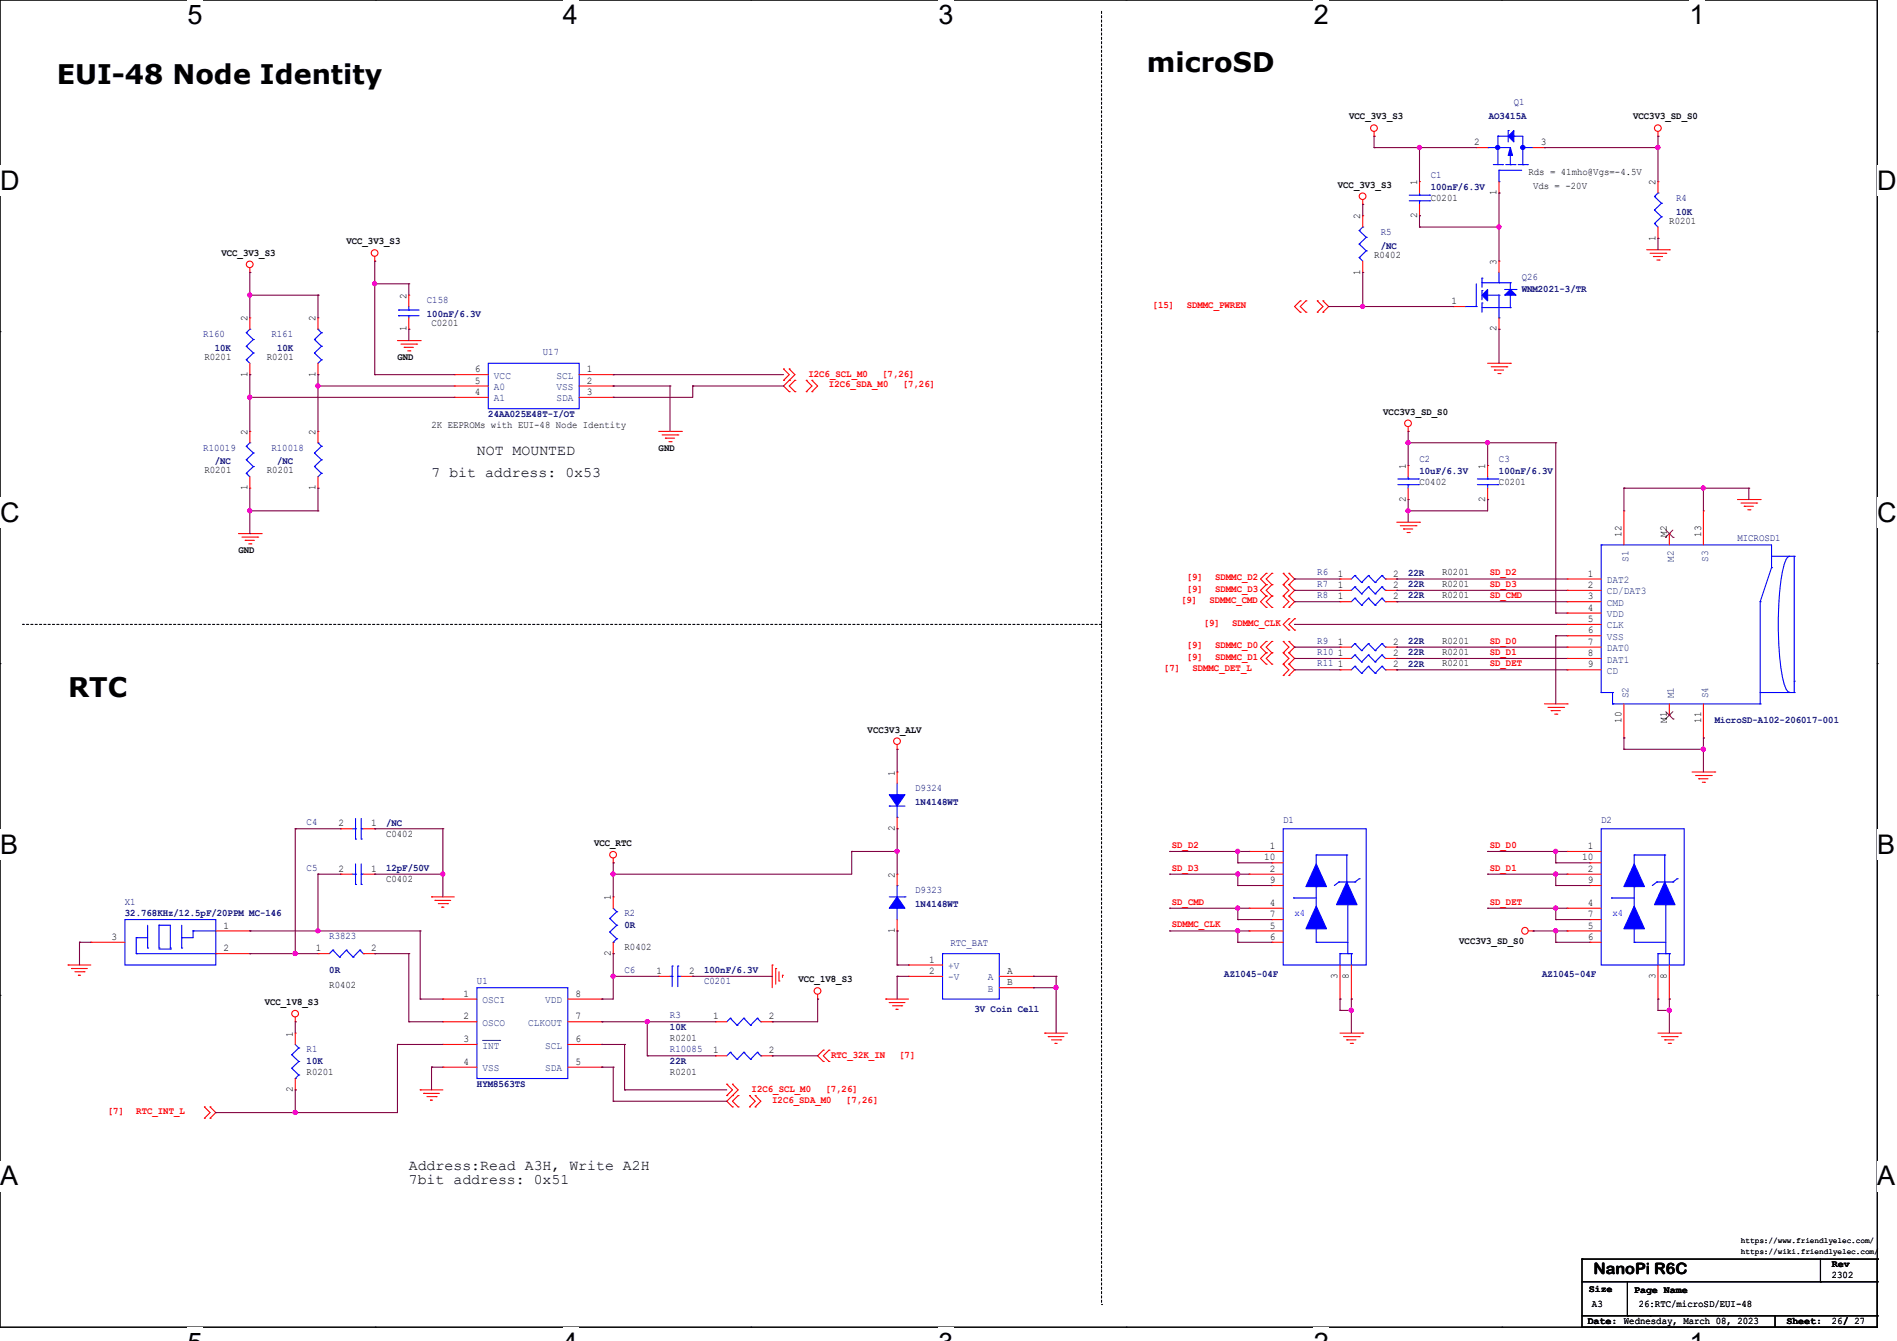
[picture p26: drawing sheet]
<svg xmlns="http://www.w3.org/2000/svg" width="297mm" height="210mm" viewBox="0 0 297 210" stroke-linecap="round" stroke-linejoin="round" font-family="sans-serif">
<defs><g id="words">
<g font-size="4.2">
<text x="29.4" y="3.8">5</text>
<text x="88.1" y="3.8">4</text>
<text x="146.9" y="3.8">3</text>
<text x="205.7" y="3.8">2</text>
<text x="264.5" y="3.8">1</text>
<text x="179.6" y="11.3">microSD</text>
<text x="8.9" y="13.1">EUI-48 Node Identity</text>
<text x="0" y="29.8">D</text>
<text x="293.9" y="29.8">D</text>
<text x="0" y="81.7">C</text>
<text x="293.9" y="81.7">C</text>
<text x="10.7" y="109.1">RTC</text>
<text x="0" y="133.7">B</text>
<text x="293.9" y="133.7">B</text>
<text x="0" y="185.6">A</text>
<text x="293.9" y="185.6">A</text>
</g>
<text font-size="2.5" x="249.5" y="199.5">NanoPi R6C</text>
<g font-size="2.3">
<text x="74.7" y="71.2">NOT MOUNTED</text>
<text x="67.6" y="74.8">7 bit address: 0x53</text>
<text x="64" y="183.2">Address:Read A3H, Write A2H</text>
<text x="64" y="185.5">7bit address: 0x51</text>
</g>
<g font-size="1.6" fill="#000080">
<text x="237" y="16.5">Q1</text>
<text x="233.1" y="18.7">AO3415A</text>
<text x="224" y="27.9">C1</text>
<text x="224" y="29.7">100nF/6.3V</text>
<text x="262.4" y="31.5">R4</text>
<text x="262.4" y="33.6">10K</text>
<text x="216.2" y="36.8">R5</text>
<text x="216.2" y="38.9">/NC</text>
<text x="66.8" y="47.5">C158</text>
<text x="238.2" y="43.9">Q26</text>
<text x="238.2" y="45.7">WNM2021-3/TR</text>
<text x="31.8" y="52.8">R160</text>
<text x="42.5" y="52.8">R161</text>
<text x="66.8" y="49.6">100nF/6.3V</text>
<text x="33.6" y="54.9">10K</text>
<text x="43.4" y="54.9">10K</text>
<text x="85" y="55.6">U17</text>
<text x="76.5" y="65.3">24AA025E48T-I/OT</text>
<text x="31.8" y="70.6">R10019</text>
<text x="42.5" y="70.6">R10018</text>
<text x="33.6" y="72.7">/NC</text>
<text x="43.4" y="72.7">/NC</text>
<text x="222.2" y="72.3">C2</text>
<text x="222.2" y="74.2">10uF/6.3V</text>
<text x="234.7" y="72.3">C3</text>
<text x="234.7" y="74.2">100nF/6.3V</text>
<text x="272" y="84.8">MICROSD1</text>
<text x="206.2" y="91.9">R7</text>
<text x="206.2" y="93.7">R8</text>
<text x="206.2" y="90.1">R6</text>
<text x="220.5" y="91.9">22R</text>
<text x="220.5" y="93.7">22R</text>
<text x="220.5" y="90.2">22R</text>
<text x="206.2" y="100.8">R9</text>
<text x="220.5" y="100.8">22R</text>
<text x="206.2" y="102.6">R10</text>
<text x="206.2" y="104.3">R11</text>
<text x="220.5" y="102.6">22R</text>
<text x="220.5" y="104.4">22R</text>
<text x="268.5" y="113.3">MicroSD-A102-206017-001</text>
<text x="143.3" y="123.9">D9324</text>
<text x="48" y="129.2">C4</text>
<text x="60.5" y="129.3">/NC</text>
<text x="143.3" y="126.1">1N4148WT</text>
<text x="200.9" y="128.9">D1</text>
<text x="250.7" y="128.9">D2</text>
<text x="48" y="136.4">C5</text>
<text x="60.5" y="136.4">12pF/50V</text>
<text x="19.6" y="141.7">X1</text>
<text x="19.6" y="143.5">32.768KHz/12.5pF/20PPM MC-146</text>
<text x="97.8" y="143.5">R2</text>
<text x="143.3" y="139.9">D9323</text>
<text x="143.3" y="142.1">1N4148WT</text>
<text x="51.6" y="147">R3823</text>
<text x="97.8" y="145.3">0R</text>
<text x="148.8" y="148.1">RTC_BAT</text>
<text x="51.6" y="152.4">0R</text>
<text x="74.7" y="154.1">U1</text>
<text x="97.8" y="152.4">C6</text>
<text x="110.2" y="152.4">100nF/6.3V</text>
<text x="110.2" y="154.1">C0201</text>
<text x="191.7" y="152.9">AZ1045-04F</text>
<text x="241.5" y="152.9">AZ1045-04F</text>
<text x="104.9" y="159.5">R3</text>
<text x="104.9" y="161.3">10K</text>
<text x="152.6" y="158.5">3V Coin Cell</text>
<text x="48" y="164.8">R1</text>
<text x="48" y="166.6">10K</text>
<text x="104.9" y="164.8">R10085</text>
<text x="104.9" y="166.6">22R</text>
<text x="74.7" y="170.2">HYM8563TS</text>
</g>
<g font-size="1.6">
<text x="211.2" y="18.7">VCC_3V3_S3</text>
<text x="230.8" y="22.7">2</text>
<text x="241.3" y="22.7">3</text>
<text x="255.7" y="18.7">VCC3V3_SD_S0</text>
<text x="209.5" y="29.4">VCC_3V3_S3</text>
<text x="221.9" y="29" transform="rotate(-90 221.9 29)">1</text>
<text x="239.3" y="27.3">Rds = 41mho@Vgs=-4.5V</text>
<text x="240" y="29.7">Vds = -20V</text>
<text x="259.2" y="29" transform="rotate(-90 259.2 29)">2</text>
<text x="213" y="34.3" transform="rotate(-90 213 34.3)">2</text>
<text x="221.9" y="34.1" transform="rotate(-90 221.9 34.1)">2</text>
<text x="224" y="31.5">C0201</text>
<text x="234.3" y="30.6" transform="rotate(-90 234.3 30.6)">1</text>
<text x="261.4" y="35">R0201</text>
<text x="34.7" y="40">VCC_3V3_S3</text>
<text x="54.2" y="38.3">VCC_3V3_S3</text>
<text x="215.1" y="40.3">R0402</text>
<text x="234.3" y="41.4" transform="rotate(-90 234.3 41.4)">3</text>
<text x="259.2" y="37.7" transform="rotate(-90 259.2 37.7)">1</text>
<text x="63.6" y="46.8" transform="rotate(-90 63.6 46.8)">2</text>
<text x="213" y="43" transform="rotate(-90 213 43)">1</text>
<text x="227.2" y="47.6">1</text>
<text x="38.7" y="50.3" transform="rotate(-90 38.7 50.3)">2</text>
<text x="49.4" y="50.3" transform="rotate(-90 49.4 50.3)">2</text>
<text x="63.6" y="51.9" transform="rotate(-90 63.6 51.9)">1</text>
<text x="67.6" y="51">C0201</text>
<text x="234.3" y="51.9" transform="rotate(-90 234.3 51.9)">2</text>
<text x="32" y="56.3">R0201</text>
<text x="38.7" y="59" transform="rotate(-90 38.7 59)">1</text>
<text x="41.8" y="56.3">R0201</text>
<text x="49.4" y="59" transform="rotate(-90 49.4 59)">1</text>
<text x="62.2" y="56.4">GND</text>
<text x="74.3" y="58.3">6</text>
<text x="91.9" y="58.3">1</text>
<text x="74.3" y="61.8">4</text>
<text x="74.3" y="60.1">5</text>
<text x="91.9" y="60.1">2</text>
<text x="91.9" y="61.8">3</text>
<text x="216.6" y="64.9">VCC3V3_SD_S0</text>
<text x="38.7" y="68.1" transform="rotate(-90 38.7 68.1)">2</text>
<text x="49.4" y="68.1" transform="rotate(-90 49.4 68.1)">2</text>
<text x="67.6" y="67">2K EEPROMs with EUI-48 Node Identity</text>
<text x="103.1" y="70.6">GND</text>
<text x="32" y="74.1">R0201</text>
<text x="38.7" y="76.8" transform="rotate(-90 38.7 76.8)">1</text>
<text x="41.8" y="74.1">R0201</text>
<text x="49.4" y="76.8" transform="rotate(-90 49.4 76.8)">1</text>
<text x="220.1" y="73.4" transform="rotate(-90 220.1 73.4)">1</text>
<text x="222.2" y="75.9">C0402</text>
<text x="232.5" y="73.4" transform="rotate(-90 232.5 73.4)">1</text>
<text x="234.7" y="75.9">C0201</text>
<text x="220.1" y="78.6" transform="rotate(-90 220.1 78.6)">2</text>
<text x="232.5" y="78.6" transform="rotate(-90 232.5 78.6)">2</text>
<text x="37.3" y="86.6">GND</text>
<text x="253.9" y="84.1" transform="rotate(-90 253.9 84.1)">12</text>
<text x="261" y="84.1" transform="rotate(-90 261 84.1)">M2</text>
<text x="266.3" y="84.1" transform="rotate(-90 266.3 84.1)">13</text>
<text x="209.5" y="92.1">1</text>
<text x="209.5" y="93.9">1</text>
<text x="209.5" y="90.3">1</text>
<text x="218.1" y="92.1">2</text>
<text x="218.1" y="93.9">2</text>
<text x="218.1" y="90.3">2</text>
<text x="225.8" y="91.9">R0201</text>
<text x="225.8" y="93.7">R0201</text>
<text x="225.8" y="90.1">R0201</text>
<text x="248.6" y="90.3">1</text>
<text x="248.6" y="92.1">2</text>
<text x="248.6" y="93.9">3</text>
<text x="248.6" y="95.6">4</text>
<text x="209.5" y="101">1</text>
<text x="218.1" y="101">2</text>
<text x="225.8" y="100.8">R0201</text>
<text x="248.6" y="97.4">5</text>
<text x="248.6" y="99.2">6</text>
<text x="248.6" y="101">7</text>
<text x="209.5" y="102.7">1</text>
<text x="209.5" y="104.5">1</text>
<text x="218.1" y="102.7">2</text>
<text x="218.1" y="104.5">2</text>
<text x="225.8" y="102.6">R0201</text>
<text x="225.8" y="104.3">R0201</text>
<text x="248.6" y="102.7">8</text>
<text x="248.6" y="104.5">9</text>
<text x="253.9" y="113.2" transform="rotate(-90 253.9 113.2)">10</text>
<text x="261" y="113.2" transform="rotate(-90 261 113.2)">M1</text>
<text x="266.3" y="113.2" transform="rotate(-90 266.3 113.2)">11</text>
<text x="135.8" y="114.7">VCC3V3_ALV</text>
<text x="140.1" y="121.5" transform="rotate(-90 140.1 121.5)">1</text>
<text x="53" y="129.4">2</text>
<text x="58.1" y="129.4">1</text>
<text x="60.5" y="131">C0402</text>
<text x="140.1" y="130.1" transform="rotate(-90 140.1 130.1)">2</text>
<text x="53" y="136.5">2</text>
<text x="58.1" y="136.5">1</text>
<text x="93" y="132.5">VCC_RTC</text>
<text x="140.1" y="137.5" transform="rotate(-90 140.1 137.5)">2</text>
<text x="197.9" y="134.7">10</text>
<text x="198.8" y="133">1</text>
<text x="198.8" y="136.5">2</text>
<text x="247.7" y="134.7">10</text>
<text x="248.6" y="133">1</text>
<text x="248.6" y="136.5">2</text>
<text x="60.5" y="138.1">C0402</text>
<text x="95.6" y="141" transform="rotate(-90 95.6 141)">1</text>
<text x="198.8" y="141.9">4</text>
<text x="198.8" y="143.6">7</text>
<text x="198.8" y="138.3">9</text>
<text x="248.6" y="141.9">4</text>
<text x="248.6" y="143.6">7</text>
<text x="248.6" y="138.3">9</text>
<text x="17.4" y="147.2">3</text>
<text x="35" y="145.4">1</text>
<text x="35" y="149">2</text>
<text x="49.4" y="149">1</text>
<text x="58.1" y="149">2</text>
<text x="95.6" y="149.7" transform="rotate(-90 95.6 149.7)">2</text>
<text x="97.8" y="148.8">R0402</text>
<text x="140.1" y="146.1" transform="rotate(-90 140.1 146.1)">1</text>
<text x="198.8" y="145.4">5</text>
<text x="198.8" y="147.2">6</text>
<text x="228.5" y="147.8">VCC3V3_SD_S0</text>
<text x="248.6" y="145.4">5</text>
<text x="248.6" y="147.2">6</text>
<text x="51.6" y="154.7">R0402</text>
<text x="102.8" y="152.5">1</text>
<text x="107.9" y="152.5">2</text>
<text x="125" y="153.8">VCC_1V8_S3</text>
<text x="145.5" y="152.5">2</text>
<text x="145.5" y="150.8">1</text>
<text x="157.7" y="152.5">A</text>
<text x="157.7" y="154.3">B</text>
<text x="209.4" y="153.2" transform="rotate(-90 209.4 153.2)">3</text>
<text x="211.2" y="153.2" transform="rotate(-90 211.2 153.2)">8</text>
<text x="259.2" y="153.2" transform="rotate(-90 259.2 153.2)">3</text>
<text x="261" y="153.2" transform="rotate(-90 261 153.2)">8</text>
<text x="41.4" y="157.4">VCC_1V8_S3</text>
<text x="72.6" y="156.1">1</text>
<text x="72.6" y="159.6">2</text>
<text x="90.1" y="159.6">7</text>
<text x="90.1" y="156.1">8</text>
<text x="111.7" y="159.6">1</text>
<text x="120.4" y="159.6">2</text>
<text x="45.8" y="162.3" transform="rotate(-90 45.8 162.3)">1</text>
<text x="72.6" y="163.2">3</text>
<text x="72.6" y="166.8">4</text>
<text x="90.1" y="166.8">5</text>
<text x="90.1" y="163.2">6</text>
<text x="104.9" y="163">R0201</text>
<text x="111.7" y="165">1</text>
<text x="120.4" y="165">2</text>
<text x="45.8" y="171" transform="rotate(-90 45.8 171)">2</text>
<text x="48" y="168.4">R0201</text>
<text x="104.9" y="168.4">R0201</text>
<text x="248.8" y="202.4">Size</text>
<text x="255.9" y="202.5">Page Name</text>
<text x="286.8" y="200.2">2302</text>
<text x="286.8" y="198.5">Rev</text>
<text x="248.6" y="207.3">Date: Wednesday, March 08, 2023</text>
<text x="249.3" y="204.6">A3</text>
<text x="256.6" y="204.6">26:RTC/microSD/EUI-48</text>
<text x="279.7" y="207.3">Sheet:</text>
<text x="286.8" y="207.3">26/ 27</text>
</g>
<g font-size="1.6" fill="#f00">
<text x="180.5" y="48.2">[15]</text>
<text x="185.8" y="48.2">SDMMC_PWREN</text>
<text x="126.6" y="59.1">I2C6_SCL_M0</text>
<text x="138.1" y="59.1">[7,26]</text>
<text x="129.8" y="60.7">I2C6_SDA_M0</text>
<text x="141.3" y="60.7">[7,26]</text>
<text x="184.9" y="94.4">[9]</text>
<text x="185.8" y="92.7">[9]</text>
<text x="185.8" y="90.9">[9]</text>
<text x="189.4" y="94.4">SDMMC_CMD</text>
<text x="190.2" y="92.7">SDMMC_D3</text>
<text x="190.2" y="90.9">SDMMC_D2</text>
<text x="233.3" y="90.1">SD_D2</text>
<text x="233.3" y="91.9">SD_D3</text>
<text x="233.3" y="93.7">SD_CMD</text>
<text x="185.8" y="101.6">[9]</text>
<text x="188.5" y="98">[9]</text>
<text x="190.2" y="101.6">SDMMC_D0</text>
<text x="192.9" y="98">SDMMC_CLK</text>
<text x="233.3" y="100.8">SD_D0</text>
<text x="182.2" y="105.1">[7]</text>
<text x="185.8" y="103.3">[9]</text>
<text x="186.7" y="105.1">SDMMC_DET_L</text>
<text x="190.2" y="103.3">SDMMC_D1</text>
<text x="233.3" y="102.6">SD_D1</text>
<text x="233.3" y="104.3">SD_DET</text>
<text x="183.5" y="136.4">SD_D3</text>
<text x="183.5" y="132.8">SD_D2</text>
<text x="233.3" y="132.8">SD_D0</text>
<text x="233.3" y="136.4">SD_D1</text>
<text x="183.5" y="141.7">SD_CMD</text>
<text x="233.3" y="141.7">SD_DET</text>
<text x="183.5" y="145.2">SDMMC_CLK</text>
<text x="130.1" y="165.7">RTC_32K_IN</text>
<text x="140.8" y="165.7">[7]</text>
<text x="117.7" y="171.1">I2C6_SCL_M0</text>
<text x="120.9" y="172.7">I2C6_SDA_M0</text>
<text x="129.2" y="171.1">[7,26]</text>
<text x="132.5" y="172.7">[7,26]</text>
<text x="16.9" y="174.5">[7]</text>
<text x="21.3" y="174.5">RTC_INT_L</text>
</g>
<g font-size="1.6" fill="#004080">
<text x="77.3" y="59.3">VCC</text>
<text x="87.1" y="59.3">SCL</text>
<text x="77.3" y="62.9">A1</text>
<text x="77.3" y="61.1">A0</text>
<text x="87.1" y="61.1">VSS</text>
<text x="87.1" y="62.9">SDA</text>
<text x="255" y="88" transform="rotate(-90 255 88)">S1</text>
<text x="262.1" y="88" transform="rotate(-90 262.1 88)">M2</text>
<text x="267.4" y="88" transform="rotate(-90 267.4 88)">S3</text>
<text x="251.6" y="91.3">DAT2</text>
<text x="251.6" y="93.1">CD/DAT3</text>
<text x="251.6" y="94.9">CMD</text>
<text x="251.6" y="96.6">VDD</text>
<text x="251.6" y="98.4">CLK</text>
<text x="251.6" y="100.2">VSS</text>
<text x="251.6" y="102">DAT0</text>
<text x="251.6" y="103.8">DAT1</text>
<text x="251.6" y="105.5">CD</text>
<text x="255" y="109.3" transform="rotate(-90 255 109.3)">S2</text>
<text x="262.1" y="109.3" transform="rotate(-90 262.1 109.3)">M1</text>
<text x="267.4" y="109.3" transform="rotate(-90 267.4 109.3)">S4</text>
<text x="148.5" y="153.5">-V</text>
<text x="148.5" y="151.8">+V</text>
<text x="154.7" y="153.5">A</text>
<text x="154.7" y="155.3">B</text>
<text x="75.6" y="157.1">OSCI</text>
<text x="75.6" y="160.7">OSCO</text>
<text x="82.7" y="160.7">CLKOUT</text>
<text x="85.3" y="157.1">VDD</text>
<text x="75.6" y="164.2">INT</text>
<text x="75.6" y="167.8">VSS</text>
<text x="85.3" y="167.8">SDA</text>
<text x="85.3" y="164.2">SCL</text>
</g>
<g font-size="1.6" fill="#00f">
<text x="202.7" y="143.5">x4</text>
<text x="252.5" y="143.5">x4</text>
</g>
<g font-size="1.2">
<text x="272.6" y="196.4">https://wiki.friendlyelec.com/</text>
<text x="272.6" y="194.6">https://www.friendlyelec.com/</text>
</g>
</g></defs>
<path d="M0 0h293.9v207.9h-293.9z" fill="none" stroke="#000" stroke-width=".17"/>
<g fill="#fff">
<path d="M29.4 0h2.3v4.7h-2.3z"/>
<path d="M29.4 207.9h2.3v2.1h-2.3z"/>
</g>
<path d="M58.8 0h.1M58.8 207.9h.1" fill="none" stroke="#000" stroke-width=".17"/>
<g fill="#fff">
<path d="M88.1 0h2.4v4.7h-2.4z"/>
<path d="M88.1 207.9h2.4v2.1h-2.4z"/>
</g>
<path d="M117.6 0h.1M117.6 207.9h.1" fill="none" stroke="#000" stroke-width=".17"/>
<g fill="#fff">
<path d="M146.9 0h2.4v4.7h-2.4z"/>
<path d="M146.9 207.9h2.4v2.1h-2.4z"/>
</g>
<path d="M176.3 0h.1M176.3 207.9h.1" fill="none" stroke="#000" stroke-width=".17"/>
<g fill="#fff">
<path d="M205.7 0h2.4v4.7h-2.4z"/>
<path d="M205.7 207.9h2.4v2.1h-2.4z"/>
</g>
<path d="M235.1 0h.1M235.1 207.9h.1" fill="none" stroke="#000" stroke-width=".17"/>
<g fill="#fff">
<path d="M264.5 0h2.4v4.7h-2.4z"/>
<path d="M264.5 207.9h2.4v2.1h-2.4z"/>
<path d="M0 26h3v4.7h-3z"/>
<path d="M293.9 26h3.1v4.7h-3.1z"/>
<path d="M0 77.9h3v4.7h-3z"/>
<path d="M293.9 77.9h3.1v4.7h-3.1z"/>
</g>
<path d="M0 51.9h.1M293.9 51.9h.1" fill="none" stroke="#000" stroke-width=".17"/>
<g fill="#fff">
<path d="M0 129.9h2.8v4.7h-2.8z"/>
<path d="M293.9 129.9h2.9v4.7h-2.9z"/>
</g>
<path d="M0 103.9h.1M293.9 103.9h.1" fill="none" stroke="#000" stroke-width=".17"/>
<g fill="#fff">
<path d="M0 181.8h2.8v4.8h-2.8z"/>
<path d="M293.8 181.8h3v4.8h-3z"/>
</g>
<g fill="none" stroke="#000" stroke-width=".17">
<path d="M0 155.9h.1M293.9 155.9h.1M247.7 197.2h.1M247.7 197.2v10.7M247.7 197.2h46.2M285 197.2v3.5M293.9 197.2h.1M293.9 197.2v10.7h-46.2M247.7 207.9h.1M247.7 200.7h46.2M247.7 206.1h46.2M254.8 206.1h.1"/>
<path d="M254.8 200.7v5.4M258.4 206.1h.1M277.9 207.9h.1M277.9 206.1v1.8M285 200.7h.1M293.9 200.7h.1M293.9 206.1h.1"/>
</g>
<path d="M172.5 1.8v202.5M3.6 97.8h.1M172.5 97.8h-168.9M172.5 204.3h.1" fill="none" stroke="#000" stroke-width=".17" stroke-dasharray=".3 .3"/>
<g fill="none" stroke="#f00" stroke-width=".17">
<path d="M213.4 32h.1M213.4 33.8h.1M213.4 31.3v.7M213.4 33.8v1.8M215.1 21.3h.1M215.1 20.6v.7M222.2 28.4h.1M222.2 33.8h.1M222.2 28.4v1.8M222.2 32v1.8M231.1 23.1h.1M231.1 23.1h1.8"/>
<path d="M234.7 30.2h.1M234.7 28.4v1.8M240 23.1h1.8M241.8 23.1h.1M257.8 39.1h3.6M258.4 39.7h2.4M259.6 21.3h.1M259.6 37.3h.1M259.6 28.4h.1M259.6 20.6v.7M259.6 28.4v1.8M259.6 35.6v1.7"/>
<path d="M260.8 39.7h.1M261.4 39.1h.1M39.1 42.7h.1M39.1 58.7h.1M39.1 49.8h.1M39.1 42v.7M39.1 49.8v1.8M39.1 56.9v1.8M49.8 58.7h.1M49.8 49.8h.1M49.8 49.8v1.8M49.8 56.9v1.8"/>
<path d="M58.7 40.9h.1M58.7 40.2v.7M62.2 53.3h3.6M62.8 53.9h2.4M63.3 54.4h.1M63.3 54.4h1.4M63.8 54.9h.4M64 51.6h.1M64 46.2h.1M64 46.2v1.8M64 49.8v1.8M64.2 54.9h.1"/>
<path d="M65.2 53.9h.1M65.8 53.3h.1M71.1 58.7h.1M71.1 58.7h5.4M90.7 58.7h5.3M96 58.7h.1M122.7 59.6h.1M122.7 57.8h.1M122.7 57.8l.9 .9-.9 .9M123.6 59.6h.1M123.6 57.8h.1M123.6 57.8l.9 .9-1.8 1.8 .9 .8"/>
<path d="M124.5 59.6h.1M124.5 59.6l-.9 .9 .9 .8M126.2 59.6h.1M126.2 59.6l.9 .9-.9 .8M127.1 59.6h.1M127.1 59.6l.9 .9-.9 .8M203.6 48.9h.1M203.6 47.1h.1M203.6 47.1l-.9 .9 .9 .9M204.5 48.9h.1M204.5 47.1h.1M204.5 47.1l-.9 .9 .9 .9"/>
<path d="M206.2 48.9h.1M206.2 47.1h.1M206.2 47.1l.9 .9-.9 .9M207.1 47.1h.1M207.1 48.9h.1M207.1 47.1l.9 .9-.9 .9M213.4 42.7h.1M213.4 40.9v1.8M227.6 48h.1M227.6 48h1.8M232.9 56.9h3.6M233.5 57.4h2.4"/>
<path d="M234 58h.1M234 58h1.4M234.5 58.5h.4M234.7 40.9h.1M234.7 51.6h.1M234.7 40.9v1.8M234.7 49.8v1.8M234.9 58.5h.1M235.9 57.4h.1M236.5 56.9h.1M258.9 40.2h.1M258.9 40.2h1.4"/>
<path d="M259.4 40.7h.4M259.8 40.7h.1M39.1 76.5h.1M39.1 67.6h.1M39.1 67.6v1.7M39.1 74.7v1.8M49.8 76.5h.1M49.8 67.6h.1M49.8 67.6v1.7M49.8 74.7v1.8M71.1 62.2h.1M71.1 60.5h.1"/>
<path d="M71.1 60.5h5.4M71.1 62.2h5.4M90.7 60.5h5.3M90.7 62.2h5.3M96 60.5h.1M96 62.2h.1M103.1 67.6h3.6M103.7 68.1h2.4M104.2 68.6h.1M104.2 68.6h1.4M104.7 69.2h.4M105.1 69.2h.1"/>
<path d="M106.1 68.1h.1M106.7 67.6h.1M123.6 61.3h.1M124.5 61.3h.1M126.2 61.3h.1M127.1 61.3h.1M220.5 67.6h.1M220.5 72.9h.1M220.5 78.2h.1M220.5 66.8v.8M220.5 72.9v1.8M220.5 76.5v1.7"/>
<path d="M232.9 72.9h.1M232.9 78.2h.1M232.9 72.9v1.8M232.9 76.5v1.7M272 78.2h3.6M272.6 78.8h2.4M273.1 79.3h.1M273.1 79.3h1.4M273.6 79.8h.4M274 79.8h.1M275 78.8h.1M275.6 78.2h.1"/>
<path d="M37.3 83.6h3.6M37.9 84.1h2.4M38.4 84.6h.1M38.4 84.6h1.4M38.9 85.2h.4M39.3 85.2h.1M40.3 84.1h.1M40.9 83.6h.1M198.2 95.1h.1M198.2 93.3h.1M198.2 91.6h.1M198.2 89.8h.1"/>
<path d="M198.2 93.3l-.8 .9 .8 .9M198.2 91.6l-.8 .9 .8 .8M198.2 89.8l-.8 .9 .8 .9M199.1 95.1h.1M199.1 93.3h.1M199.1 91.6h.1M199.1 89.8h.1M199.1 89.8l-.9 .9 .9 .9M199.1 93.3l-.9 .9 .9 .9M199.1 91.6l-.9 .9 .9 .8M200.9 95.1h.1M200.9 93.3h.1"/>
<path d="M200.9 91.6h.1M200.9 89.8h.1M200.9 93.3l.9 .9-.9 .9M200.9 89.8l.9 .9-.9 .9M200.9 91.6l.9 .9-.9 .8M201.8 98.7h.1M201.8 96.9h.1M201.8 93.3h.1M201.8 95.1h.1M201.8 91.6h.1M201.8 89.8h.1M201.8 96.9l-.9 .9 .9 .9"/>
<path d="M201.8 93.3l.9 .9-.9 .9M201.8 91.6l.9 .9-.9 .8M201.8 89.8l.9 .9-.9 .9M202.7 98.7h.1M202.7 96.9h.1M202.7 96.9l-.9 .9 .9 .9M209.8 92.5h.1M209.8 94.2h.1M209.8 90.7h.1M209.8 92.5h1.8M209.8 94.2h1.8M209.8 90.7h1.8"/>
<path d="M216.9 92.5h1.8M216.9 94.2h1.8M216.9 90.7h1.8M218.7 92.5h.1M218.7 94.2h.1M218.7 90.7h.1M218.7 81.8h3.5M219.2 82.3h2.5M219.8 82.8h.1M219.8 82.8h1.4M220.3 83.4h.3M220.6 83.4h.1"/>
<path d="M221.7 82.3h.1M222.2 81.8h.1M245.4 90.7h.1M245.4 92.5h.1M245.4 94.2h.1M245.4 96h.1M245.4 97.8h.1M245.4 99.6h.1M245.4 92.5h5.3M245.4 94.2h5.3M245.4 90.7h5.3M245.4 96h5.3"/>
<path d="M245.4 97.8h5.3M245.4 99.6h5.3M254.3 80h.1M254.3 80v5.3M261.4 83.6h.1M261.4 83.6v1.7M266.7 80h.1M266.7 80v5.3M140.5 117.3h.1M140.5 116.6v.7M198.2 102.2h.1M198.2 100.5h.1"/>
<path d="M198.2 104h.1M198.2 100.5l-.8 .8 .8 .9M198.2 102.2l-.8 .9 .8 .9M199.1 102.2h.1M199.1 100.5h.1M199.1 104h.1M199.1 100.5l-.9 .8 .9 .9M199.1 102.2l-.9 .9 .9 .9M200.9 105.8h.1M200.9 104h.1M200.9 102.2h.1M200.9 100.5h.1"/>
<path d="M200.9 104l.9 .9-.9 .9M200.9 100.5l.9 .8-.9 .9M200.9 102.2l.9 .9-.9 .9M201.8 104h.1M201.8 105.8h.1M201.8 100.5h.1M201.8 102.2h.1M201.8 104l.9 .9-.9 .9M201.8 100.5l.9 .8-.9 .9M201.8 102.2l.9 .9-.9 .9M209.8 101.3h.1M209.8 103.1h.1"/>
<path d="M209.8 104.9h.1M209.8 101.3h1.8M209.8 103.1h1.8M209.8 104.9h1.8M216.9 101.3h1.8M216.9 103.1h1.8M216.9 104.9h1.8M218.7 101.3h.1M218.7 103.1h.1M218.7 104.9h.1M241.8 110.2h3.6M242.4 110.8h2.4"/>
<path d="M242.9 111.3h.1M242.9 111.3h1.4M243.4 111.8h.4M243.8 111.8h.1M244.8 110.8h.1M245.4 110.2h.1M245.4 101.3h.1M245.4 103.1h.1M245.4 104.9h.1M245.4 101.3h5.3M245.4 103.1h5.3M245.4 104.9h5.3"/>
<path d="M254.3 115.6h.1M254.3 110.2v5.4M261.4 112h.1M261.4 110.2v1.8M266.7 115.6h.1M266.7 110.2v5.4M53.3 129.8h.1M53.3 136.9h.1M53.3 129.8h1.8M53.3 136.9h1.8M56.9 129.8h1.8M56.9 136.9h1.8"/>
<path d="M58.7 129.8h.1M58.7 136.9h.1M96 135.1h.1M96 134.4v.7M140.5 136.9h.1M140.5 120.9h.1M140.5 129.8h.1M140.5 120.9v1.8M140.5 128v1.8M140.5 136.9v1.8M195.6 133.3h.1M195.6 136.9h.1"/>
<path d="M195.6 136.9h5.3M195.6 133.3h5.3M199.1 138.7h.1M199.1 135.1h.1M199.1 138.7h1.8M199.1 135.1h1.8M245.4 133.3h.1M245.4 136.9h.1M245.4 136.9h5.3M245.4 133.3h5.3M248.9 138.7h.1M248.9 135.1h.1"/>
<path d="M248.9 138.7h1.8M248.9 135.1h1.8M264.9 120.9h3.6M265.5 121.5h2.4M266 122h.1M266 122h1.4M266.5 122.5h.4M266.9 122.5h.1M267.9 121.5h.1M268.5 120.9h.1M10.7 151.1h.1M10.7 151.1h3.5"/>
<path d="M11.2 151.7h.1M11.2 151.7h2.5M11.7 152.2h1.5M12.3 152.7h.1M12.3 152.7h.3M13.2 152.2h.1M14.2 147.6h.1M14.2 147.6h5.4M33.8 145.8h5.3M33.8 149.4h5.3M39.1 145.8h.1M39.1 149.4h.1"/>
<path d="M46.2 159.3v.7M49.8 149.4h.1M49.8 149.4h1.8M56.9 149.4h1.8M58.7 149.4h.1M67.6 140.5h.1M67.6 140.5h3.5M68.1 141h.1M68.1 141h2.5M68.6 141.5h1.5M69.2 142.1h.1M69.2 142.1h.3"/>
<path d="M69.3 156.5h.1M69.3 156.5h5.4M70.1 141.5h.1M88.9 156.5h5.3M94.2 156.5h.1M96 140.5h.1M96 149.4h.1M96 140.5v1.7M96 147.6v1.8M103.1 152.9h.1M103.1 152.9h1.8M106.7 152.9h1.8"/>
<path d="M108.5 152.9h.1M120.9 151.1h.1M120.9 151.1v3.6M121.5 151.7h.1M121.5 151.7v2.4M122 153.6h.1M122 152.2v1.4M122.5 152.7h.1M122.5 152.7v.4M128 156.5h.1M128 155.7v.8M138.7 156.5h.1"/>
<path d="M138.7 156.5h3.5M139.2 157h.1M139.2 157h2.5M139.7 157.5h1.5M140.3 158.1h.1M140.3 158.1h.3M140.5 145.8h.1M140.5 144v1.8M141.2 157.5h.1M142.2 152.9h.1M142.2 151.1h.1M142.2 151.1h5.4"/>
<path d="M142.2 152.9h5.4M156.5 152.9h5.3M156.5 154.7h5.3M161.8 152.9h.1M161.8 154.7h.1M195.6 142.2h.1M195.6 145.8h.1M195.6 145.8h5.3M195.6 142.2h5.3M199.1 147.6h.1M199.1 144h.1M199.1 147.6h1.8"/>
<path d="M199.1 144h1.8M209.8 156.5h.1M209.8 151.1v5.4M211.6 156.5h.1M211.6 151.1v5.4M239.3 145.8h.7M240 145.8h.1M245.4 142.2h.1M245.4 145.8h.1M245.4 145.8h5.3M245.4 142.2h5.3M248.9 147.6h.1"/>
<path d="M248.9 144h.1M248.9 147.6h1.8M248.9 144h1.8M259.6 156.5h.1M259.6 151.1v5.4M261.4 156.5h.1M261.4 151.1v5.4M32 175.1h.1M32 173.4h.1M32 173.4l.9 .8-.9 .9M32.9 173.4h.1M32.9 175.1h.1"/>
<path d="M32.9 173.4l.9 .8-.9 .9M46.2 160h.1M46.2 161.8h.1M46.2 170.7h.1M46.2 161.8v1.8M46.2 168.9v1.8M65.8 170.7h.1M65.8 170.7h3.5M66.3 171.2h.1M66.3 171.2h2.5M66.8 171.7h1.5M67.4 172.3h.1"/>
<path d="M67.4 172.3h.3M68.3 171.7h.1M69.3 160h.1M69.3 163.6h.1M69.3 167.1h.1M69.3 160h5.4M69.3 163.6h5.4M69.3 167.1h5.4M88.9 160h5.3M88.9 163.6h5.3M88.9 167.1h5.3M94.2 167.1h.1"/>
<path d="M94.2 163.6h.1M94.2 160h.1M112 165.4h.1M112 160h.1M112 160h1.8M112 165.4h1.8M113.8 171.6h.1M113.8 169.8h.1M113.8 169.8l.9 .9-.9 .9M114.7 171.6h.1M114.7 169.8h.1M114.7 173.4h.1"/>
<path d="M114.7 169.8l.9 .9-1.8 1.8 .9 .9M115.6 171.6h.1M115.6 173.4h.1M115.6 171.6l-.9 .9 .9 .9M117.3 171.6h.1M117.3 173.4h.1M117.3 171.6l.9 .9-.9 .9M118.2 171.6h.1M118.2 173.4h.1M118.2 171.6l.9 .9-.9 .9M119.1 160h1.8M119.1 165.4h1.8"/>
<path d="M120.9 165.4h.1M120.9 160h.1M128.9 164.5h.1M128.9 166.2h.1M128.9 164.5l-.9 .9 .9 .8M129.8 166.2h.1M129.8 164.5h.1M129.8 164.5l-.9 .9 .9 .8M163.6 161.8h.1M163.6 161.8h3.5M164.1 162.3h.1M164.1 162.3h2.5"/>
<path d="M164.6 162.9h1.5M165.2 163.4h.1M165.2 163.4h.3M166.1 162.9h.1M209.8 161.8h3.6M210.4 162.3h2.4M210.9 162.9h.1M210.9 162.9h1.4M211.4 163.4h.4M211.8 163.4h.1M212.8 162.3h.1M213.4 161.8h.1"/>
<path d="M259.6 161.8h3.5M260.1 162.3h2.5M260.6 162.9h.1M260.6 162.9h1.5M261.2 163.4h.3M261.5 163.4h.1M262.6 162.3h.1M263.1 161.8h.1"/>
<circle cx="58.7" cy="39.6" r=".52"/>
<circle cx="213.3" cy="30.7" r=".52"/>
<circle cx="215.1" cy="20.1" r=".52"/>
<circle cx="259.6" cy="20.1" r=".52"/>
<circle cx="39.1" cy="41.4" r=".52"/>
<circle cx="220.5" cy="66.3" r=".52"/>
<circle cx="140.5" cy="116.1" r=".52"/>
<circle cx="96" cy="133.9" r=".52"/>
<circle cx="46.2" cy="158.7" r=".52"/>
<circle cx="128" cy="155.2" r=".52"/>
<circle cx="238.7" cy="145.8" r=".52"/>
</g>
<g fill="none" stroke="#00f" stroke-width=".17">
<path d="M212.8 38.2h.1M212.8 36.1h.1M212.8 38.2l1.1 1.1M212.8 36.1l1.1 1.1M213.4 35.6h.1M213.4 35.6l-.6 .5M213.9 39.3h.1M213.9 37.2h.1M213.9 39.3l-1.1 1M213.9 37.2l-1.1 1M220.6 31.5h3.3M220.6 30.6h3.3"/>
<path d="M222.2 30.6h.1M222.2 31.5h.1M222.2 30.2v.4M222.2 31.5v.5M223.9 31.5h.1M223.9 30.6h.1M232.9 23.1h.1M232.9 23.1h3.6M233.8 25.8h1.4M234.5 21.3h.1M234.5 21.3v4.5M234.5 21.3h1.6"/>
<path d="M234.7 26.7h.1M234.7 28.4h.1M234.7 26.7h3.6M234.7 26.7v1.7M235.2 25.8h.1M235.8 25.8h1.4M236.1 20.4h.1M236.1 20.4v1.8M236.5 25.8h.1M236.5 24v1.8M237 21.3h.1M237 21.3h1.4v4.5"/>
<path d="M237.2 25.8h.1M237.7 25.8h1.4M238.4 25.8h.1M238.4 23.1h.1M238.4 23.1h1.6M239.1 25.8h.1M259 35h.1M259 32.9h.1M259 30.8h.1M259 35l.6 .6M259 32.9l1.1 1.1M259 30.8l1.1 1"/>
<path d="M259.6 30.2h.1M259.6 30.2l-.6 .6M260.1 34h.1M260.1 31.8h.1M260.1 34l-1.1 1M260.1 31.8l-1.1 1.1M38.6 56.3h.1M38.6 54.2h.1M38.6 52.1h.1M38.6 56.3l.5 .6M38.6 54.2l1.1 1.1M38.6 52.1l1.1 1.1"/>
<path d="M39.1 51.6h.1M39.1 51.6l-.5 .5M39.7 55.3h.1M39.7 53.2h.1M39.7 55.3l-1.1 1M39.7 53.2l-1.1 1M49.2 55.3h.1M49.2 53.2h.1M49.2 55.3l1.1 1M49.2 53.2l1.1 1M49.8 51.6h.1M49.8 51.6l.5 .5"/>
<path d="M50.3 56.3h.1M50.3 54.2h.1M50.3 52.1h.1M50.3 56.3l-.5 .6M50.3 54.2l-1.1 1.1M50.3 52.1l-1.1 1.1M62.4 48.6h.1M62.4 49.4h.1M62.4 48.6h3.2M62.4 49.4h3.2M64 49.4h.1M64 48.6h.1"/>
<path d="M64 48v.6M64 49.4v.4M76.5 56.9h14.2v7.1h-14.2zM212.8 40.3h.1M212.8 40.3l.6 .6M229.4 48h.1M229.4 48h1.7M231.1 48h.1M231.1 44.4v3.6M232 47.5h.1M232 45.5h.1M232 43.6h.1"/>
<path d="M232 44.3h.1M232 43.6v1.4M232 45.5v1.4M232 47.5v1.4M232 48.2h4.5M232 44.3h4.5M232.9 46.2h1.8M234.7 44.3h.1M234.7 46.2h.1M234.7 49.8h.1M234.7 42.7v1.6M234.7 46.2v3.6"/>
<path d="M235.6 45.3h1.8M236.5 48.2h.1M236.5 46.2h.1M236.5 44.3h.1M236.5 44.3v1M236.5 46.2v2M237.4 45.3h.1M38.6 74.1h.1M38.6 72h.1M38.6 69.9h.1M38.6 74.1l.5 .6M38.6 72l1.1 1.1"/>
<path d="M38.6 69.9l1.1 1.1M39.1 69.3h.1M39.1 69.3l-.5 .6M39.7 73.1h.1M39.7 71h.1M39.7 73.1l-1.1 1M39.7 71l-1.1 1M49.2 73.1h.1M49.2 71h.1M49.2 73.1l1.1 1M49.2 71l1.1 1M49.8 69.3h.1"/>
<path d="M49.8 69.3l.5 .6M50.3 74.1h.1M50.3 72h.1M50.3 69.9h.1M50.3 74.1l-.5 .6M50.3 72l-1.1 1.1M50.3 69.9l-1.1 1.1M218.9 75.9h3.2M218.9 75h3.2M220.5 75h.1M220.5 75.9h.1M220.5 74.7v.3"/>
<path d="M220.5 75.9v.6M222.1 75.9h.1M222.1 75h.1M231.3 75.9h3.2M231.3 75h3.2M232.9 75h.1M232.9 75.9h.1M232.9 74.7v.3M232.9 75.9v.6M234.5 75.9h.1M234.5 75h.1M212.1 91.9h.1"/>
<path d="M212.1 93.7h.1M212.1 90.1h.1M212.1 91.9l-.5 .6M212.1 91.9l1.1 1.1M212.1 93.7l-.5 .5M212.1 93.7l1.1 1.1M212.1 90.1l-.5 .6M212.1 90.1l1.1 1.1M213.2 93h.1M213.2 94.8h.1M213.2 91.2h.1M214.2 91.9h.1"/>
<path d="M214.2 93.7h.1M214.2 90.1h.1M214.2 91.9l-1 1.1M214.2 91.9l1.1 1.1M214.2 93.7l-1 1.1M214.2 93.7l1.1 1.1M214.2 90.1l-1 1.1M214.2 90.1l1.1 1.1M215.3 93h.1M215.3 94.8h.1M215.3 91.2h.1M216.4 91.9h.1"/>
<path d="M216.4 93.7h.1M216.4 90.1h.1M216.4 91.9l-1.1 1.1M216.4 91.9l.5 .6M216.4 93.7l-1.1 1.1M216.4 93.7l.5 .5M216.4 90.1l-1.1 1.1M216.4 90.1l.5 .6M216.9 92.5h.1M216.9 94.2h.1M216.9 90.7h.1M250.7 85.3h.1"/>
<path d="M250.7 85.3v23.2M250.7 85.3h26.7v3.6M275.6 94.2h.1M275.6 94.2v16M277.4 88.9h.1M277.4 88.9l-1.8 5.3M277.4 87.1h3.5M280.2 87.1a2.04 2.04 0 0 0-1 1.7 50.3 50.3 0 0 0 0 17.9 1.96 1.96 0 0 0 1 1.7M280.9 87.1h.1M280.9 87.1v21.4M212.1 100.8h.1M212.1 102.6h.1"/>
<path d="M212.1 104.4h.1M212.1 100.8l-.5 .5M212.1 100.8l1.1 1.1M212.1 102.6l-.5 .5M212.1 102.6l1.1 1.1M212.1 104.4l-.5 .5M212.1 104.4l1.1 1.1M213.2 101.9h.1M213.2 103.7h.1M213.2 105.5h.1M214.2 100.8h.1M214.2 102.6h.1"/>
<path d="M214.2 104.4h.1M214.2 100.8l-1 1.1M214.2 100.8l1.1 1.1M214.2 102.6l-1 1.1M214.2 102.6l1.1 1.1M214.2 104.4l-1 1.1M214.2 104.4l1.1 1.1M215.3 101.9h.1M215.3 103.7h.1M215.3 105.5h.1M216.4 100.8h.1M216.4 102.6h.1"/>
<path d="M216.4 104.4h.1M216.4 100.8l-1.1 1.1M216.4 100.8l.5 .5M216.4 102.6l-1.1 1.1M216.4 102.6l.5 .5M216.4 104.4l-1.1 1.1M216.4 104.4l.5 .5M216.9 101.3h.1M216.9 103.1h.1M216.9 104.9h.1M250.7 108.5h.1M250.7 108.5h1.8"/>
<path d="M252.5 110.2h.1M252.5 108.5h.1M252.5 110.2h23.1M252.5 108.5v1.7M275.6 110.2h.1M275.6 108.5h.1M275.6 108.5h5.3M280.9 106.7h.1M280.9 108.5h.1M55.1 129.8h.6M55.1 136.9h.6M55.7 131.4h.1"/>
<path d="M55.7 129.8h.1M55.7 138.5h.1M55.7 136.9h.1M55.7 128.2v3.2M55.7 135.3v3.2M56.6 129.8h.1M56.6 131.4h.1M56.6 136.9h.1M56.6 138.5h.1M56.6 129.8h.3M56.6 128.2v3.2M56.6 135.3v3.2"/>
<path d="M56.6 136.9h.3M139.2 126.2h.1M139.2 126.2h2.5M140.5 138.7h.1M140.5 124.5h.1M140.5 128h.1M140.5 122.7v1.8M140.5 126.2v1.8M140.5 138.7v1.8M200.9 129.8h13v21.3h-13zM206.1 138.9h.1M206.1 133.9h.1"/>
<path d="M206.1 133.9v1.4M206.1 138.9v3.2M206.1 133.9h4.8M209.6 138.1h.1M209.6 138.1h2.5M209.6 138.1l-.7 .6M210.9 133.9h.1M210.9 138.1h.1M210.9 133.9v4.2M212.1 138.1h.1M212.8 137.6h.1M212.8 137.6l-.7 .5"/>
<path d="M250.7 129.8h13v21.3h-13zM255.9 138.9h.1M255.9 133.9h.1M255.9 133.9h4.7M255.9 133.9v1.4M255.9 138.9v3.2M259.4 138.1h.1M259.4 138.1h2.5M259.4 138.1l-.7 .6M260.6 133.9h.1M260.6 138.1h.1M260.6 133.9v4.2"/>
<path d="M261.9 138.1h.1M262.6 137.6h.1M262.6 137.6l-.7 .5M19.6 144h14.2v7.1h-14.2zM21.3 146.9h.1M21.3 149.4h.1M21.3 149.4h12.5M21.3 146.9h1.8M21.3 146.9v2.5M23.1 148.5h.1M23.1 144.9v3.6M24.9 144.9h.1"/>
<path d="M24.9 148.5h.1M24.9 144.9h1.8v3.6M24.9 144.9v3.6M24.9 148.6h1.8M26.7 148.5h.1M26.7 148.6h.1M28.4 148.5h.1M28.4 146.9h.1M28.4 144.9v3.6M30.2 145.8h.1M30.2 145.8h3.6M30.2 145.8v1.1h-1.8"/>
<path d="M33.8 149.4h.1M52.1 148.8h.1M52.1 148.8l-.5 .6M52.1 148.8l1.1 1.1M53.2 149.9h.1M54.2 148.8h.1M54.2 148.8l-1 1.1M54.2 148.8l1.1 1.1M55.3 149.9h.1M56.3 148.8h.1M56.3 148.8l-1 1.1M56.3 148.8l.6 .6"/>
<path d="M56.9 149.4h.1M74.7 154.7h14.2v14.2h-14.2zM95.5 143.8h.1M95.5 146h.1M95.5 143.8l1.1 1.1M95.5 146l1.1 1M96 147.6h.1M96 142.2l.6 .6M96.6 142.8h.1M96.6 144.9h.1M96.6 147h.1M96.6 142.8l-1.1 1"/>
<path d="M96.6 144.9l-1.1 1.1M96.6 147l-.6 .6M104.9 152.9h.3M105.2 152.9h.1M105.2 151.3h.1M105.2 151.3v3.2M106.1 151.3h.1M106.1 152.9h.1M106.1 152.9h.6M106.1 151.3v3.2M114.3 159.5h.1M114.3 159.5l-.5 .5"/>
<path d="M114.3 159.5l1.1 1.1M116.5 159.5h.1M116.5 159.5l-1.1 1.1M116.5 159.5l1 1.1M118.6 159.5h.1M118.6 159.5l-1.1 1.1M118.6 159.5l.5 .5M139.2 140.5h2.5M140.5 142.2h.1M140.5 142.2v1.8M141.7 140.5h.1M147.6 149.4h8.9v7.1h-8.9z"/>
<path d="M202.5 140.6h.1M202.5 140.6h3.6M206.1 147.6h.1M206.1 145.5h.1M206.1 145.5v2.1M206.1 147.6h4.9M209.8 149.4h.1M209.8 149.4v1.7M209.8 149.4h1.8M211 149.4h.1M211 141.7v7.7M211.6 149.4h.1"/>
<path d="M211.6 149.4v1.7M252.3 140.6h.1M252.3 140.6h3.6M255.9 147.6h.1M255.9 145.5h.1M255.9 147.6h4.9M255.9 145.5v2.1M259.6 149.4h.1M259.6 149.4h1.8M259.6 149.4v1.7M260.8 149.4h.1M260.8 141.7v7.7"/>
<path d="M261.4 149.4h.1M261.4 149.4v1.7M45.7 165.2h.1M45.7 167.3h.1M45.7 165.2l1.1 1M45.7 167.3l1.1 1.1M46.2 168.9h.1M46.2 163.6l.6 .5M46.8 164.1h.1M46.8 166.2h.1M46.8 168.4h.1M46.8 164.1l-1.1 1.1"/>
<path d="M46.8 166.2l-1.1 1.1M46.8 168.4l-.6 .5M114.3 164.8h.1M114.3 164.8l-.5 .6M114.3 164.8l1.1 1.1M115.4 165.9h.1M115.4 160.6h.1M116.5 164.8h.1M116.5 164.8l-1.1 1.1M116.5 164.8l1 1.1M117.5 165.9h.1M117.5 160.6h.1"/>
<path d="M118.6 164.8h.1M118.6 164.8l-1.1 1.1M118.6 164.8l.5 .6M119.1 165.4h.1M119.1 160h.1"/>
</g>
<path d="M75.6 162.9h2.6M78.2 162.9h.1" fill="none" stroke="#004080" stroke-width=".16"/>
<g fill="#00f" stroke="#00f" stroke-width=".17">
<path d="M236.1 21.3l.9-.9v1.8z"/>
<path d="M236.5 23.1l.3 1.2h-.7z"/>
<path d="M232.9 45.3v1.8l-.9-.9z"/>
<path d="M236.5 45.3l.9 .9h-1.8z"/>
<path d="M140.5 140.5l1.2 1.7h-2.5z" fill-rule="evenodd"/>
<path d="M139.2 124.5h2.5l-1.2 1.7z" fill-rule="evenodd"/>
<path d="M210.9 138.1l1.6 3.6h-3.2z" fill-rule="evenodd"/>
<path d="M206.1 135.3l1.6 3.6h-3.2z" fill-rule="evenodd"/>
<path d="M206.1 141.9l1.6 3.6h-3.2z" fill-rule="evenodd"/>
<path d="M260.6 138.1l1.7 3.6h-3.3z" fill-rule="evenodd"/>
<path d="M255.9 135.3l1.6 3.6h-3.2z" fill-rule="evenodd"/>
<path d="M255.9 141.9l1.6 3.6h-3.2z" fill-rule="evenodd"/>
<circle cx="238.4" cy="23.1" r=".33"/>
<circle cx="234.5" cy="23.1" r=".33"/>
</g>
<path d="M260.8 84.2h.1M260.8 83l1.2 1.2M261.9 83l-1.1 1.2M262 84.2h.1M260.8 112.6h.1M260.8 111.5l1.2 1.1M261.9 111.5l-1.1 1.1M262 112.6h.1" fill="none" stroke="#804000" stroke-width=".16"/>
<g fill="none" stroke="#800040" stroke-width=".17">
<path d="M213.4 32h.1M213.4 32v1.8M215.1 21.3h.1M215.1 23.1h.1M215.1 23.1h16M215.1 21.3v1.8M222.2 23.1h.1M222.2 35.6h.1M222.2 33.8h.1M222.2 23.1v5.3M222.2 33.8v1.8M222.2 35.6h12.5"/>
<path d="M234.7 30.2h.1M234.7 35.6h.1M234.7 30.2v10.7M241.8 23.1h.1M241.8 23.1h17.8M259.6 21.3h.1M259.6 23.1h.1M259.6 37.3h.1M259.6 21.3v7.1M259.6 37.3v1.8M39.1 58.7h.1M39.1 46.2h.1"/>
<path d="M39.1 42.7h.1M39.1 42.7v7.1M39.1 58.7v8.9M39.1 46.2h10.7M49.8 46.2h.1M49.8 58.7h.1M49.8 46.2v3.6M49.8 58.7v8.9M58.7 44.4h.1M58.7 40.9h.1M58.7 58.7h.1M58.7 40.9v17.8"/>
<path d="M58.7 58.7h12.4M58.7 44.4h5.3M64 51.6h.1M64 44.4h.1M64 44.4v1.8M64 51.6v1.7M96 58.7h.1M96 58.7h26.7M208 48h.1M208 48h19.6M213.4 42.7h.1M213.4 48h.1"/>
<path d="M213.4 42.7v5.3M234.7 51.6h.1M234.7 51.6v5.3M39.1 62.2h.1M39.1 62.2h32M39.1 76.5v7.1M49.8 60.5h.1M49.8 76.5h.1M49.8 76.5v3.5M49.8 60.5h21.3M96 60.5h.1M96 62.2h.1"/>
<path d="M96 60.5h8.9M104.9 60.5h.1M104.9 60.5v7.1M108.5 60.5h.1M108.5 60.5h14.2M108.5 60.5v1.7h-12.5M220.5 69.3h.1M220.5 67.6h.1M220.5 78.2h.1M220.5 67.6v5.3M220.5 78.2v3.6M220.5 69.3h23.1"/>
<path d="M232.9 69.3h.1M232.9 78.2h.1M232.9 69.3v3.6M232.9 78.2v1.8h-12.4M243.6 69.3h.1M243.6 69.3v26.7M254.3 76.5h.1M254.3 76.5v3.5M254.3 76.5h19.5M266.7 76.5h.1M266.7 76.5v3.5M273.8 76.5h.1"/>
<path d="M273.8 76.5v1.7M39.1 80h.1M39.1 83.6h.1M39.1 80h10.7M49.8 80h.1M202.7 94.2h.1M202.7 92.5h.1M202.7 90.7h.1M202.7 97.8h.1M202.7 90.7h7.1M202.7 92.5h7.1M202.7 94.2h7.1"/>
<path d="M202.7 97.8h42.7M218.7 90.7h.1M218.7 92.5h.1M218.7 94.2h.1M218.7 90.7h26.7M218.7 92.5h26.7M218.7 94.2h26.7M220.5 80h.1M243.6 96h.1M243.6 99.6h.1M243.6 96h1.8M243.6 99.6v10.6"/>
<path d="M243.6 99.6h1.8M140.5 117.3h.1M140.5 117.3v3.6M202.7 103.1h.1M202.7 101.3h.1M202.7 104.9h.1M202.7 101.3h7.1M202.7 103.1h7.1M202.7 104.9h7.1M218.7 101.3h.1M218.7 103.1h.1M218.7 104.9h.1"/>
<path d="M218.7 101.3h26.7M218.7 103.1h26.7M218.7 104.9h26.7M254.3 115.6h.1M254.3 117.3h.1M254.3 115.6v1.7M254.3 117.3h12.4M266.7 115.6h.1M266.7 117.3h.1M266.7 115.6v5.3M46.2 129.8h.1M46.2 129.8v19.6"/>
<path d="M46.2 129.8h7.1M49.8 136.9h.1M49.8 136.9h3.5M49.8 136.9v8.9M58.7 136.9h.1M58.7 129.8h.1M58.7 136.9h10.6M58.7 129.8h10.6M69.3 136.9h.1M69.3 129.8h.1M69.3 129.8v10.7M96 136.9h.1"/>
<path d="M96 135.1h.1M96 135.1v5.4M133.3 133.3h.1M133.3 133.3v3.6h-37.3M133.3 133.3h7.2M140.5 133.3h.1M140.5 129.8h.1M140.5 129.8v7.1M183.1 136.9h.1M183.1 133.3h.1M183.1 136.9h12.5M183.1 133.3h12.5"/>
<path d="M193.8 138.7h.1M193.8 133.3h.1M193.8 135.1h.1M193.8 136.9h.1M193.8 138.7h5.3M193.8 133.3v1.8M193.8 136.9v1.8M193.8 135.1h5.3M232.9 133.3h.1M232.9 136.9h.1M232.9 136.9h12.5M232.9 133.3h12.5"/>
<path d="M243.6 133.3h.1M243.6 135.1h.1M243.6 136.9h.1M243.6 138.7h.1M243.6 133.3v1.8M243.6 136.9v1.8M243.6 138.7h5.3M243.6 135.1h5.3M12.4 147.6h.1M12.4 147.6v3.5M12.4 147.6h1.8M39.1 149.4h.1"/>
<path d="M39.1 145.8h.1M39.1 149.4h10.7M39.1 145.8h26.7M46.2 149.4h.1M49.8 145.8h.1M58.7 149.4h.1M58.7 149.4h5.3M64 149.4h.1M64 149.4v10.6M65.8 156.5h.1M65.8 145.8h.1M65.8 156.5h3.5"/>
<path d="M65.8 145.8v10.7M94.2 156.5h.1M96 152.9h.1M96 149.4h.1M96 152.9h7.1M96 149.4v7.1h-1.8M108.5 152.9h.1M108.5 152.9h12.4M128 156.5h.1M128 156.5v3.5h-7.1M140.5 151.1h.1M140.5 152.9h.1"/>
<path d="M140.5 145.8h.1M140.5 145.8v5.3M140.5 152.9v3.6M140.5 151.1h1.7M140.5 152.9h1.7M161.8 152.9h.1M161.8 154.7h.1M161.8 152.9h3.6M161.8 154.7h3.6M165.4 154.7h.1M165.4 152.9h.1M165.4 152.9v8.9"/>
<path d="M183.1 145.8h.1M183.1 142.2h.1M183.1 145.8h12.5M183.1 142.2h12.5M193.8 142.2h.1M193.8 144h.1M193.8 145.8h.1M193.8 147.6h.1M193.8 147.6h5.3M193.8 142.2v1.8M193.8 145.8v1.8M193.8 144h5.3"/>
<path d="M209.8 156.5h.1M209.8 158.2h.1M209.8 156.5v1.7M209.8 158.2h1.8M211.6 158.2h.1M211.6 156.5h.1M211.6 156.5v5.3M232.9 142.2h.1M232.9 142.2h12.5M240 145.8h.1M240 145.8h5.4M243.6 142.2h.1"/>
<path d="M243.6 144h.1M243.6 145.8h.1M243.6 147.6h.1M243.6 142.2v1.8M243.6 145.8v1.8M243.6 147.6h5.3M243.6 144h5.3M259.6 158.2h.1M259.6 156.5h.1M259.6 156.5v1.7M259.6 158.2h1.8M261.4 156.5h.1"/>
<path d="M261.4 158.2h.1M261.4 156.5v5.3M33.8 174.2h.1M46.2 160h.1M46.2 174.2h.1M46.2 170.7h.1M46.2 160v1.8M46.2 170.7v3.5M62.2 163.6h.1M62.2 163.6h7.1M62.2 163.6v10.6h-28.4M64 160h.1"/>
<path d="M64 160h5.3M67.6 167.1h.1M67.6 167.1h1.7M67.6 167.1v3.6M94.2 160h.1M94.2 167.1h.1M94.2 163.6h.1M94.2 160h17.8M94.2 167.1h1.8M94.2 163.6h3.6M96 172.5h.1M96 167.1h.1"/>
<path d="M96 172.5h17.8M96 167.1v5.4M97.8 170.7h.1M97.8 163.6h.1M97.8 170.7h16M97.8 163.6v7.1M101.3 165.4h.1M101.3 160h.1M101.3 165.4h10.7M101.3 160v5.4M120.9 160h.1M120.9 165.4h.1"/>
<path d="M120.9 165.4h7.1"/>
</g>
<g fill="#f0f" stroke="#f0f" stroke-width=".17">
<circle cx="96" cy="152.9" r=".32"/>
<circle cx="96" cy="136.9" r=".32"/>
<circle cx="165.3" cy="154.7" r=".32"/>
<circle cx="46.2" cy="174.2" r=".32"/>
<circle cx="58.7" cy="44.4" r=".32"/>
<circle cx="39.1" cy="46.2" r=".32"/>
<circle cx="39.1" cy="62.2" r=".32"/>
<circle cx="220.5" cy="69.3" r=".32"/>
<circle cx="232.9" cy="69.3" r=".32"/>
<circle cx="266.7" cy="117.3" r=".32"/>
<circle cx="140.4" cy="133.3" r=".32"/>
<circle cx="234.7" cy="35.5" r=".32"/>
<circle cx="222.2" cy="23.1" r=".32"/>
<circle cx="259.6" cy="23.1" r=".32"/>
<circle cx="49.8" cy="145.8" r=".32"/>
<circle cx="69.3" cy="136.9" r=".32"/>
<circle cx="46.2" cy="149.3" r=".32"/>
<circle cx="49.8" cy="60.4" r=".32"/>
<circle cx="266.7" cy="76.4" r=".32"/>
<circle cx="39.1" cy="80" r=".32"/>
<circle cx="220.5" cy="80" r=".32"/>
<circle cx="211.6" cy="158.2" r=".32"/>
<circle cx="261.3" cy="158.2" r=".32"/>
<circle cx="193.8" cy="136.9" r=".32"/>
<circle cx="193.8" cy="133.3" r=".32"/>
<circle cx="193.8" cy="145.8" r=".32"/>
<circle cx="193.8" cy="142.2" r=".32"/>
<circle cx="243.6" cy="133.3" r=".32"/>
<circle cx="243.6" cy="142.2" r=".32"/>
<circle cx="243.6" cy="136.9" r=".32"/>
<circle cx="243.6" cy="145.8" r=".32"/>
<circle cx="213.3" cy="48" r=".32"/>
<circle cx="101.3" cy="160" r=".32"/>
</g>
<use href="#words"/>
</svg>
